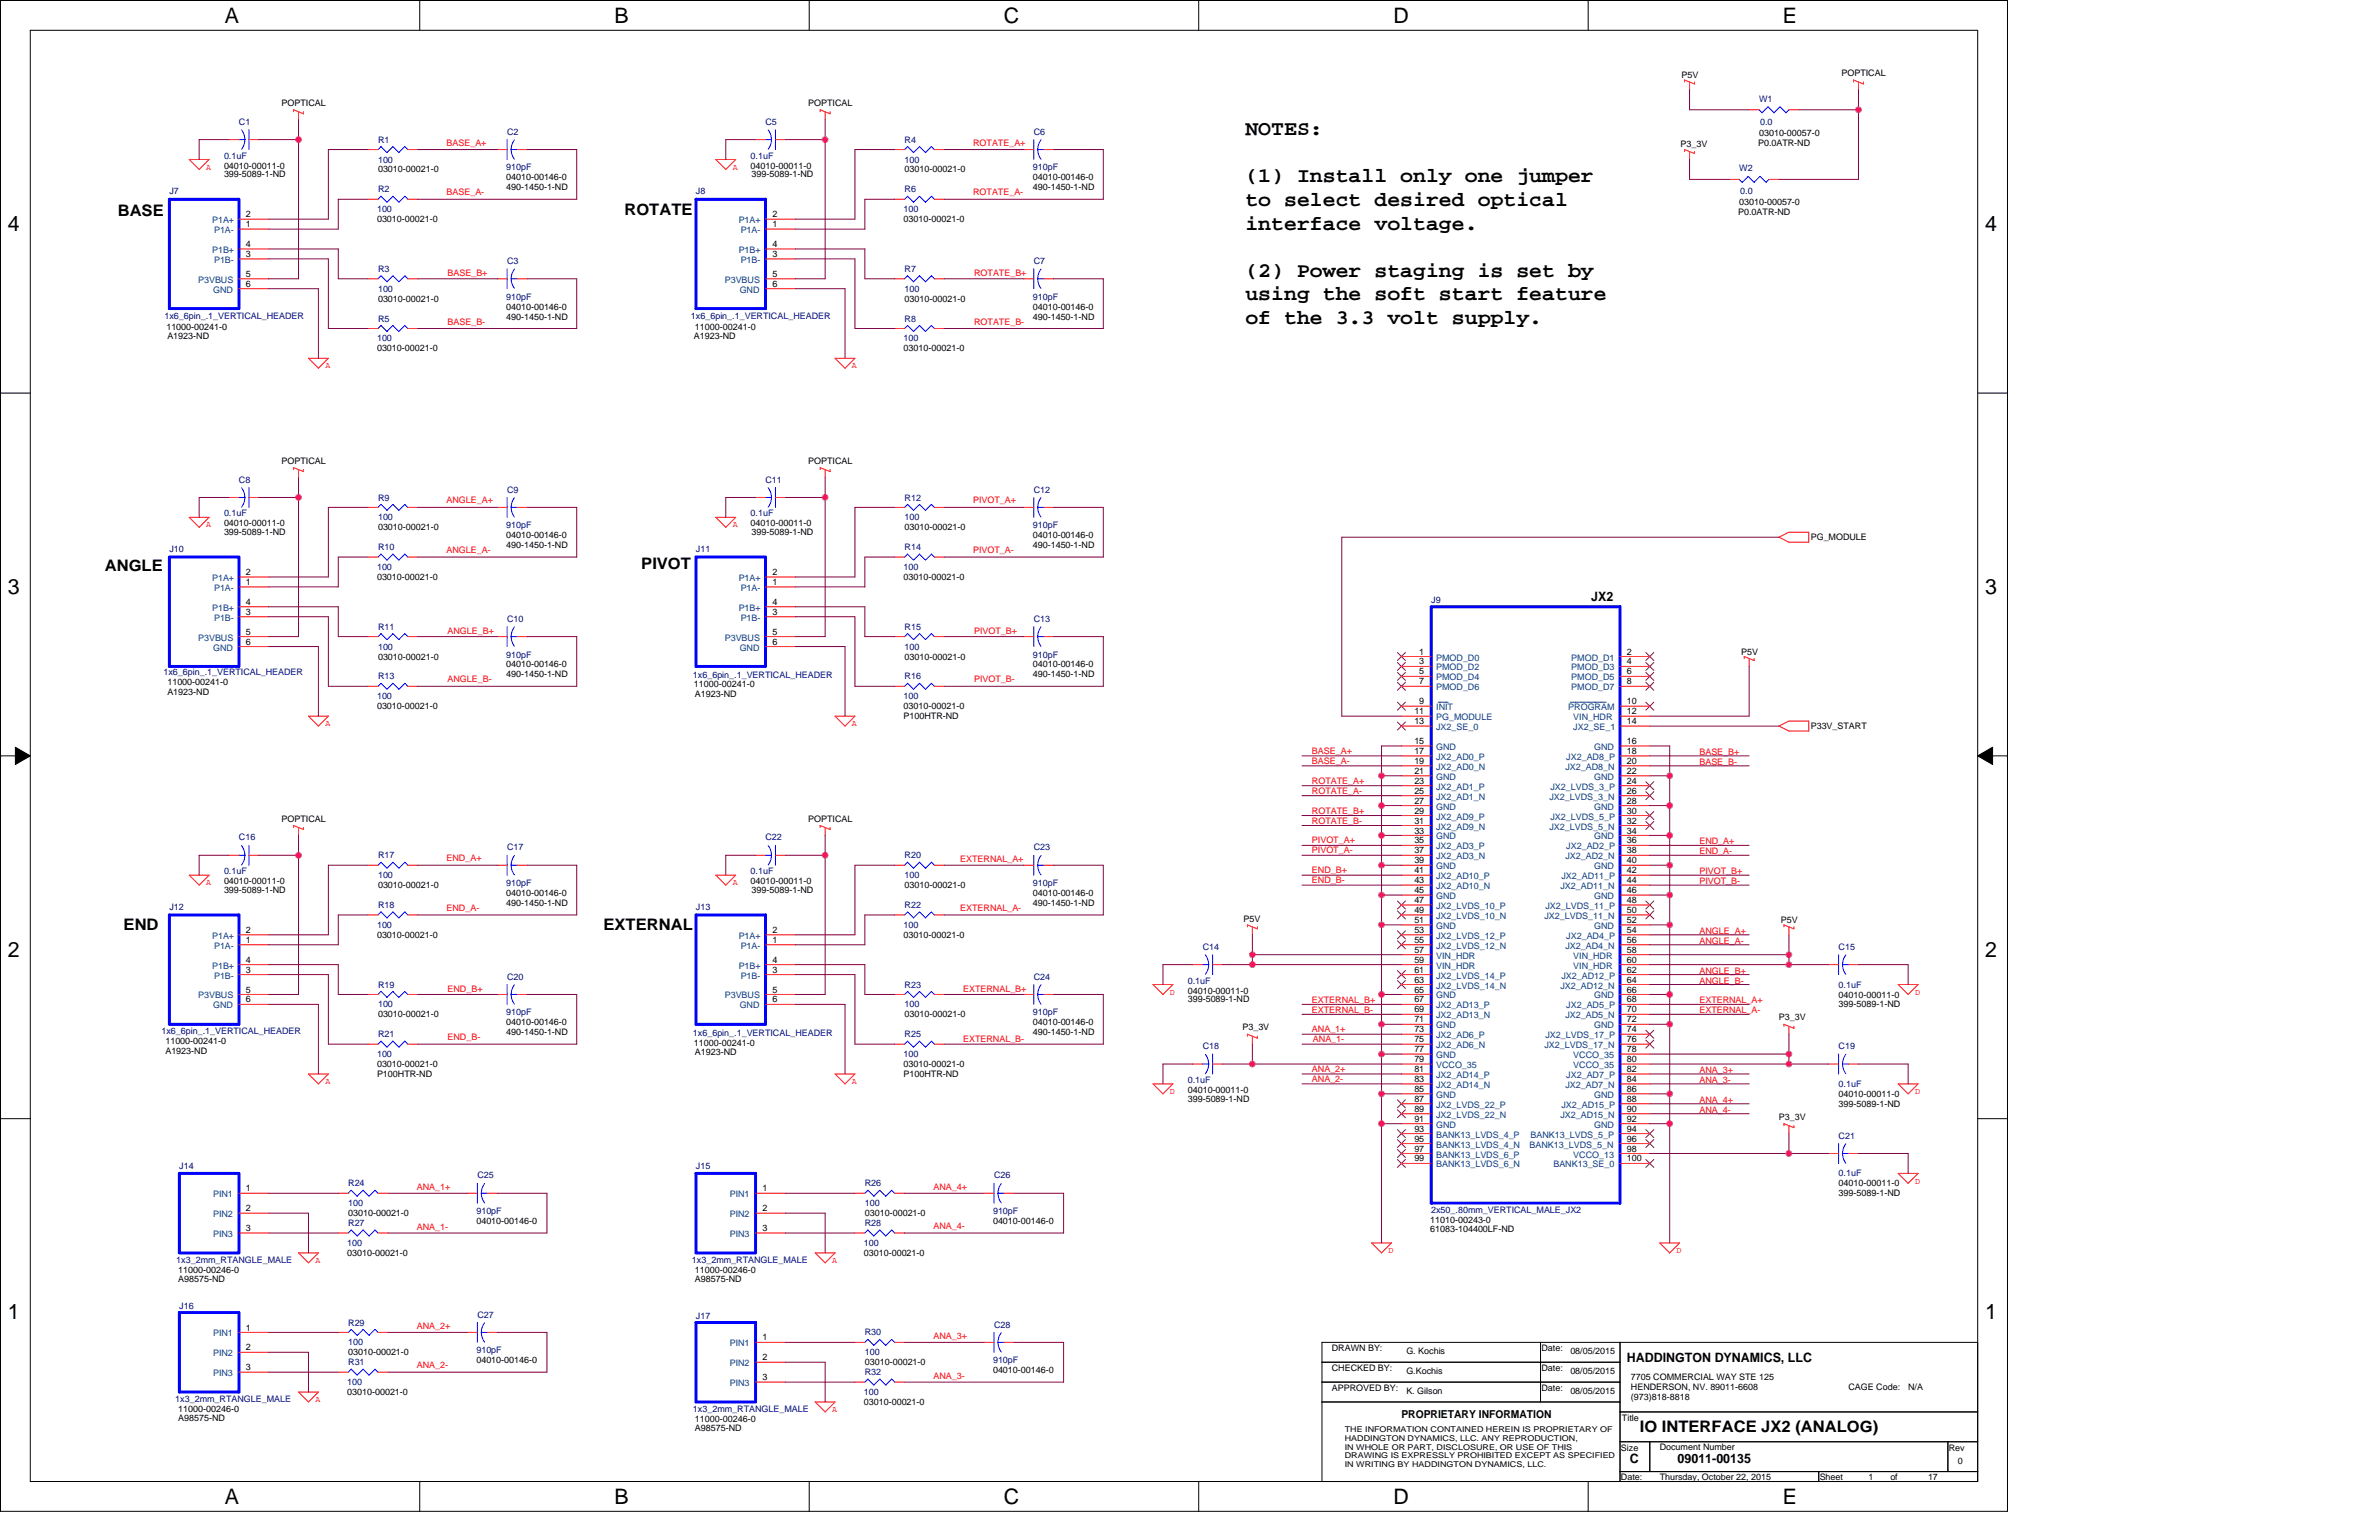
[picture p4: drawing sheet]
<svg xmlns="http://www.w3.org/2000/svg" width="432mm" height="279mm" viewBox="0 0 432 279" stroke-linecap="round" stroke-linejoin="round" font-family="sans-serif">
<defs><g id="words">
<g font-size="3.9">
<text x="40.8" y="4.1">A</text>
<text x="111.5" y="4.1">B</text>
<text x="182.2" y="4.1">C</text>
<text x="252.9" y="4.1">D</text>
<text x="323.6" y="4.1">E</text>
<text x="1.4" y="41.9">4</text>
<text x="360.3" y="41.9">4</text>
<text x="1.4" y="107.7">3</text>
<text x="360.3" y="107.7">3</text>
<text x="1.4" y="173.6">2</text>
<text x="360.3" y="173.6">2</text>
<text x="1.4" y="239.4">1</text>
<text x="360.3" y="239.4">1</text>
<text x="40.8" y="272.8">A</text>
<text x="111.5" y="272.8">B</text>
<text x="182.2" y="272.8">C</text>
<text x="252.9" y="272.8">D</text>
<text x="323.6" y="272.8">E</text>
</g>
<g font-size="3.8">
<text x="226" y="24.5">NOTES:</text>
<text x="226" y="33.1">(1) Install only one jumper</text>
<text x="226" y="37.4">to select desired optical</text>
<text x="226" y="41.6">interface voltage.</text>
<text x="226" y="50.2">(2) Power staging is set by</text>
<text x="226" y="54.5">using the soft start feature</text>
<text x="226" y="58.8">of the 3.3 volt supply.</text>
</g>
<g font-size="2.9">
<text x="21.4" y="39.1">BASE</text>
<text x="113.3" y="38.9">ROTATE</text>
<text x="19" y="103.7">ANGLE</text>
<text x="116.4" y="103.3">PIVOT</text>
<text x="22.4" y="168.8">END</text>
<text x="109.6" y="168.8">EXTERNAL</text>
<text x="297.6" y="259.8">IO INTERFACE JX2 (ANALOG)</text>
</g>
<g font-size="2.3">
<text x="288.8" y="109">JX2</text>
<text x="295.3" y="247.1">HADDINGTON DYNAMICS, LLC</text>
<text x="295.8" y="265.5">C</text>
<text x="304.5" y="265.5">09011-00135</text>
</g>
<text font-size="2" x="254.4" y="257.2">PROPRIETARY INFORMATION</text>
<g font-size="1.6">
<text x="305.2" y="14.2">P5V</text>
<text x="334.3" y="13.8">POPTICAL</text>
<text x="51.1" y="19.2">POPTICAL</text>
<text x="146.7" y="19.2">POPTICAL</text>
<text x="305" y="26.6">P3_3V</text>
<text x="319.1" y="26.4">P0.0ATR-ND</text>
<text x="319.3" y="24.6">03010-00057-0</text>
<text x="40.7" y="30.6">04010-00011-0</text>
<text x="40.7" y="32.2">399-5089-1-ND</text>
<text x="68.6" y="31.3">03010-00021-0</text>
<text x="91.9" y="32.7">04010-00146-0</text>
<text x="91.9" y="34.5">490-1450-1-ND</text>
<text x="136.2" y="30.6">04010-00011-0</text>
<text x="136.4" y="32.2">399-5089-1-ND</text>
<text x="164.2" y="31.3">03010-00021-0</text>
<text x="187.5" y="32.7">04010-00146-0</text>
<text x="187.5" y="34.5">490-1450-1-ND</text>
<text x="44.6" y="41.2">1</text>
<text x="44.6" y="39.4">2</text>
<text x="68.4" y="40.3">03010-00021-0</text>
<text x="140.2" y="41.2">1</text>
<text x="140.2" y="39.4">2</text>
<text x="164" y="40.3">03010-00021-0</text>
<text x="315.5" y="39">P0.0ATR-ND</text>
<text x="315.7" y="37.2">03010-00057-0</text>
<text x="44.6" y="46.6">3</text>
<text x="44.6" y="44.8">4</text>
<text x="140.2" y="46.6">3</text>
<text x="140.2" y="44.8">4</text>
<text x="44.6" y="50.2">5</text>
<text x="44.6" y="52">6</text>
<text x="140.2" y="50.2">5</text>
<text x="140.2" y="52">6</text>
<text x="30.2" y="59.8">11000-00241-0</text>
<text x="68.6" y="54.7">03010-00021-0</text>
<text x="91.9" y="56.2">04010-00146-0</text>
<text x="91.9" y="58">490-1450-1-ND</text>
<text x="126.1" y="59.8">11000-00241-0</text>
<text x="164.2" y="54.7">03010-00021-0</text>
<text x="187.5" y="56.2">04010-00146-0</text>
<text x="187.5" y="58">490-1450-1-ND</text>
<text x="30.4" y="61.6">A1923-ND</text>
<text x="68.4" y="63.8">03010-00021-0</text>
<text x="126" y="61.6">A1923-ND</text>
<text x="164" y="63.8">03010-00021-0</text>
<text x="51.1" y="84.1">POPTICAL</text>
<text x="146.7" y="84.1">POPTICAL</text>
<text x="40.7" y="95.5">04010-00011-0</text>
<text x="136.2" y="95.5">04010-00011-0</text>
<text x="40.7" y="97.1">399-5089-1-ND</text>
<text x="68.6" y="96.2">03010-00021-0</text>
<text x="91.9" y="97.7">04010-00146-0</text>
<text x="91.9" y="99.5">490-1450-1-ND</text>
<text x="136.4" y="97.1">399-5089-1-ND</text>
<text x="164.2" y="96.2">03010-00021-0</text>
<text x="187.5" y="97.7">04010-00146-0</text>
<text x="187.5" y="99.5">490-1450-1-ND</text>
<text x="328.7" y="98">PG_MODULE</text>
<text x="44.6" y="106.1">1</text>
<text x="44.6" y="104.3">2</text>
<text x="68.4" y="105.2">03010-00021-0</text>
<text x="140.2" y="106.1">1</text>
<text x="140.2" y="104.3">2</text>
<text x="164" y="105.2">03010-00021-0</text>
<text x="44.6" y="111.5">3</text>
<text x="44.6" y="109.7">4</text>
<text x="140.2" y="111.5">3</text>
<text x="140.2" y="109.7">4</text>
<text x="44.6" y="115.2">5</text>
<text x="44.6" y="117">6</text>
<text x="68.6" y="119.7">03010-00021-0</text>
<text x="140.2" y="115.2">5</text>
<text x="140.2" y="117">6</text>
<text x="164.2" y="119.7">03010-00021-0</text>
<text x="257.6" y="118.8">1</text>
<text x="295.3" y="118.8">2</text>
<text x="316" y="118.8">P5V</text>
<text x="30.4" y="124.3">11000-00241-0</text>
<text x="91.9" y="121.1">04010-00146-0</text>
<text x="91.9" y="122.9">490-1450-1-ND</text>
<text x="126" y="124.7">11000-00241-0</text>
<text x="187.5" y="121.1">04010-00146-0</text>
<text x="187.5" y="122.9">490-1450-1-ND</text>
<text x="257.6" y="120.6">3</text>
<text x="257.6" y="122.4">5</text>
<text x="257.6" y="124.2">7</text>
<text x="295.3" y="120.6">4</text>
<text x="295.3" y="122.4">6</text>
<text x="295.3" y="124.2">8</text>
<text x="30.4" y="126.2">A1923-ND</text>
<text x="68.4" y="128.7">03010-00021-0</text>
<text x="126.1" y="126.5">A1923-ND</text>
<text x="164" y="128.7">03010-00021-0</text>
<text x="164" y="130.5">P100HTR-ND</text>
<text x="256.7" y="129.6">11</text>
<text x="256.7" y="131.4">13</text>
<text x="257.6" y="127.8">9</text>
<text x="295.3" y="127.8">10</text>
<text x="295.3" y="129.6">12</text>
<text x="295.3" y="131.4">14</text>
<text x="256.7" y="135">15</text>
<text x="256.7" y="136.8">17</text>
<text x="295.3" y="135">16</text>
<text x="295.3" y="136.8">18</text>
<text x="328.7" y="132.3">P33V_START</text>
<text x="256.7" y="138.6">19</text>
<text x="256.7" y="140.4">21</text>
<text x="256.7" y="142.2">23</text>
<text x="295.3" y="138.6">20</text>
<text x="295.3" y="140.4">22</text>
<text x="295.3" y="142.2">24</text>
<text x="51.1" y="149.1">POPTICAL</text>
<text x="146.7" y="149.1">POPTICAL</text>
<text x="256.7" y="144">25</text>
<text x="256.7" y="145.8">27</text>
<text x="256.7" y="147.6">29</text>
<text x="256.7" y="149.4">31</text>
<text x="295.3" y="144">26</text>
<text x="295.3" y="145.8">28</text>
<text x="295.3" y="147.6">30</text>
<text x="295.3" y="149.4">32</text>
<text x="256.7" y="151.2">33</text>
<text x="256.7" y="153">35</text>
<text x="256.7" y="154.8">37</text>
<text x="295.3" y="151.2">34</text>
<text x="295.3" y="153">36</text>
<text x="295.3" y="154.8">38</text>
<text x="40.7" y="160.4">04010-00011-0</text>
<text x="68.6" y="161.1">03010-00021-0</text>
<text x="136.2" y="160.4">04010-00011-0</text>
<text x="164.2" y="161.1">03010-00021-0</text>
<text x="256.7" y="156.6">39</text>
<text x="256.7" y="158.4">41</text>
<text x="256.7" y="160.2">43</text>
<text x="295.3" y="156.6">40</text>
<text x="295.3" y="158.4">42</text>
<text x="295.3" y="160.2">44</text>
<text x="40.7" y="162">399-5089-1-ND</text>
<text x="91.9" y="162.6">04010-00146-0</text>
<text x="91.9" y="164.4">490-1450-1-ND</text>
<text x="136.4" y="162">399-5089-1-ND</text>
<text x="187.5" y="162.6">04010-00146-0</text>
<text x="187.5" y="164.4">490-1450-1-ND</text>
<text x="225.7" y="167.3">P5V</text>
<text x="256.7" y="162">45</text>
<text x="256.7" y="163.8">47</text>
<text x="256.7" y="165.6">49</text>
<text x="256.7" y="167.4">51</text>
<text x="295.3" y="162">46</text>
<text x="295.3" y="163.8">48</text>
<text x="295.3" y="165.6">50</text>
<text x="295.3" y="167.4">52</text>
<text x="323.3" y="167.4">P5V</text>
<text x="44.6" y="171.1">1</text>
<text x="44.6" y="169.3">2</text>
<text x="68.4" y="170.2">03010-00021-0</text>
<text x="140.2" y="171.1">1</text>
<text x="140.2" y="169.3">2</text>
<text x="164" y="170.2">03010-00021-0</text>
<text x="256.7" y="169.3">53</text>
<text x="256.7" y="171.1">55</text>
<text x="256.7" y="172.9">57</text>
<text x="295.3" y="169.3">54</text>
<text x="295.3" y="171.1">56</text>
<text x="295.3" y="172.9">58</text>
<text x="44.6" y="176.5">3</text>
<text x="44.6" y="174.7">4</text>
<text x="140.2" y="176.5">3</text>
<text x="140.2" y="174.7">4</text>
<text x="256.7" y="174.7">59</text>
<text x="256.7" y="176.5">61</text>
<text x="256.7" y="178.3">63</text>
<text x="295.3" y="174.7">60</text>
<text x="295.3" y="176.5">62</text>
<text x="295.3" y="178.3">64</text>
<text x="44.6" y="180.1">5</text>
<text x="44.6" y="181.9">6</text>
<text x="68.6" y="184.6">03010-00021-0</text>
<text x="140.2" y="180.1">5</text>
<text x="140.2" y="181.9">6</text>
<text x="164.2" y="184.6">03010-00021-0</text>
<text x="215.6" y="180.3">04010-00011-0</text>
<text x="215.6" y="181.9">399-5089-1-ND</text>
<text x="256.7" y="180.1">65</text>
<text x="256.7" y="181.9">67</text>
<text x="256.7" y="183.7">69</text>
<text x="256.7" y="185.5">71</text>
<text x="295.3" y="180.1">66</text>
<text x="295.3" y="181.9">68</text>
<text x="295.3" y="183.7">70</text>
<text x="295.3" y="185.5">72</text>
<text x="322.9" y="185.1">P3_3V</text>
<text x="333.7" y="181">04010-00011-0</text>
<text x="333.7" y="182.8">399-5089-1-ND</text>
<text x="30" y="189.4">11000-00241-0</text>
<text x="30" y="191.3">A1923-ND</text>
<text x="91.9" y="186">04010-00146-0</text>
<text x="91.9" y="187.8">490-1450-1-ND</text>
<text x="126" y="189.8">11000-00241-0</text>
<text x="126.1" y="191.4">A1923-ND</text>
<text x="187.5" y="186">04010-00146-0</text>
<text x="187.5" y="187.8">490-1450-1-ND</text>
<text x="225.5" y="186.9">P3_3V</text>
<text x="256.7" y="187.3">73</text>
<text x="256.7" y="189.1">75</text>
<text x="256.7" y="190.9">77</text>
<text x="295.3" y="187.3">74</text>
<text x="295.3" y="189.1">76</text>
<text x="295.3" y="190.9">78</text>
<text x="68.4" y="193.6">03010-00021-0</text>
<text x="68.4" y="195.4">P100HTR-ND</text>
<text x="164" y="193.6">03010-00021-0</text>
<text x="164" y="195.4">P100HTR-ND</text>
<text x="256.7" y="192.7">79</text>
<text x="256.7" y="194.5">81</text>
<text x="256.7" y="196.3">83</text>
<text x="295.3" y="192.7">80</text>
<text x="295.3" y="194.5">82</text>
<text x="295.3" y="196.3">84</text>
<text x="215.6" y="198.3">04010-00011-0</text>
<text x="215.6" y="199.9">399-5089-1-ND</text>
<text x="256.7" y="198.1">85</text>
<text x="256.7" y="199.9">87</text>
<text x="256.7" y="201.7">89</text>
<text x="256.7" y="203.5">91</text>
<text x="295.3" y="198.1">86</text>
<text x="295.3" y="199.9">88</text>
<text x="295.3" y="201.7">90</text>
<text x="295.3" y="203.5">92</text>
<text x="322.9" y="203.2">P3_3V</text>
<text x="333.7" y="199">04010-00011-0</text>
<text x="333.7" y="200.8">399-5089-1-ND</text>
<text x="256.7" y="205.3">93</text>
<text x="256.7" y="207.1">95</text>
<text x="256.7" y="208.9">97</text>
<text x="295.3" y="205.3">94</text>
<text x="295.3" y="207.1">96</text>
<text x="295.3" y="208.9">98</text>
<text x="256.7" y="210.7">99</text>
<text x="295.3" y="210.7">100</text>
<text x="333.7" y="215.2">04010-00011-0</text>
<text x="44.6" y="216.1">1</text>
<text x="44.6" y="219.7">2</text>
<text x="63.2" y="220.6">03010-00021-0</text>
<text x="138.4" y="216.1">1</text>
<text x="138.4" y="219.7">2</text>
<text x="157" y="220.6">03010-00021-0</text>
<text x="259.6" y="221.9">11010-00243-0</text>
<text x="333.7" y="217">399-5089-1-ND</text>
<text x="44.6" y="223.4">3</text>
<text x="63" y="227.9">03010-00021-0</text>
<text x="86.5" y="222.1">04010-00146-0</text>
<text x="138.4" y="223.4">3</text>
<text x="156.8" y="227.9">03010-00021-0</text>
<text x="180.2" y="222.1">04010-00146-0</text>
<text x="259.6" y="223.5">61083-104400LF-ND</text>
<text x="32.4" y="230.9">11000-00246-0</text>
<text x="32.4" y="232.6">A98575-ND</text>
<text x="126.1" y="230.9">11000-00246-0</text>
<text x="126.1" y="232.6">A98575-ND</text>
<text x="44.6" y="241.4">1</text>
<text x="44.6" y="245">2</text>
<text x="63.2" y="245.9">03010-00021-0</text>
<text x="138.4" y="243.2">1</text>
<text x="241.7" y="245.2">DRAWN BY:</text>
<text x="255.3" y="245.7">G. Kochis</text>
<text x="279.8" y="245.2">Date:</text>
<text x="285" y="245.7">08/05/2015</text>
<text x="44.6" y="248.6">3</text>
<text x="86.5" y="247.3">04010-00146-0</text>
<text x="138.4" y="246.8">2</text>
<text x="138.4" y="250.4">3</text>
<text x="157" y="247.7">03010-00021-0</text>
<text x="180.2" y="249.1">04010-00146-0</text>
<text x="241.7" y="248.8">CHECKED BY:</text>
<text x="255.3" y="249.3">G.Kochis</text>
<text x="279.8" y="248.8">Date:</text>
<text x="285" y="249.3">08/05/2015</text>
<text x="296" y="250.4">7705 COMMERCIAL WAY STE 125</text>
<text x="32.4" y="256.2">11000-00246-0</text>
<text x="32.4" y="257.8">A98575-ND</text>
<text x="63" y="253.1">03010-00021-0</text>
<text x="126.1" y="258">11000-00246-0</text>
<text x="156.8" y="254.9">03010-00021-0</text>
<text x="241.7" y="252.4">APPROVED BY:</text>
<text x="255.3" y="252.9">K. Gilson</text>
<text x="279.8" y="252.4">Date:</text>
<text x="285" y="252.9">08/05/2015</text>
<text x="294.4" y="257.8">Title</text>
<text x="296" y="252.2">HENDERSON, NV. 89011-6608</text>
<text x="296" y="254">(973)818-8818</text>
<text x="335.5" y="252.2">CAGE Code:</text>
<text x="346.3" y="252.2">N/A</text>
<text x="126.1" y="259.6">A98575-ND</text>
<text x="294.2" y="263.2">Size</text>
<text x="301.3" y="263">Document Number</text>
<text x="353.7" y="263.2">Rev</text>
<text x="294.2" y="268.4">Date:</text>
<text x="301.3" y="268.4">Thursday, October 22, 2015</text>
<text x="330.3" y="268.4">Sheet</text>
<text x="339.1" y="268.4">1</text>
<text x="343.1" y="268.4">of</text>
<text x="349.9" y="268.4">17</text>
<text x="355.4" y="265.6">0</text>
</g>
<g font-size="1.6" fill="#000080">
<text x="43.4" y="22.6">C1</text>
<text x="138.9" y="22.6">C5</text>
<text x="319.3" y="18.5">W1</text>
<text x="319.5" y="22.6">0.0</text>
<text x="40.7" y="28.8">0.1uF</text>
<text x="68.6" y="25.9">R1</text>
<text x="68.6" y="29.5">100</text>
<text x="92.1" y="24.4">C2</text>
<text x="136.2" y="28.8">0.1uF</text>
<text x="164.2" y="25.9">R4</text>
<text x="164.2" y="29.5">100</text>
<text x="187.6" y="24.4">C6</text>
<text x="30.7" y="35.3">J7</text>
<text x="68.6" y="34.9">R2</text>
<text x="91.9" y="30.9">910pF</text>
<text x="126.3" y="35.3">J8</text>
<text x="164.2" y="34.9">R6</text>
<text x="187.5" y="30.9">910pF</text>
<text x="315.7" y="31.1">W2</text>
<text x="315.9" y="35.3">0.0</text>
<text x="68.4" y="38.5">100</text>
<text x="164" y="38.5">100</text>
<text x="92.1" y="47.9">C3</text>
<text x="187.6" y="47.9">C7</text>
<text x="68.6" y="49.3">R3</text>
<text x="68.6" y="52.9">100</text>
<text x="164.2" y="49.3">R7</text>
<text x="164.2" y="52.9">100</text>
<text x="29.8" y="57.8">1x6_6pin_.1_VERTICAL_HEADER</text>
<text x="68.6" y="58.3">R5</text>
<text x="91.9" y="54.4">910pF</text>
<text x="125.4" y="57.8">1x6_6pin_.1_VERTICAL_HEADER</text>
<text x="164.2" y="58.3">R8</text>
<text x="187.5" y="54.4">910pF</text>
<text x="68.4" y="61.9">100</text>
<text x="164" y="61.9">100</text>
<text x="43.4" y="87.6">C8</text>
<text x="92.1" y="89.4">C9</text>
<text x="138.9" y="87.6">C11</text>
<text x="187.6" y="89.4">C12</text>
<text x="40.7" y="93.7">0.1uF</text>
<text x="68.6" y="90.8">R9</text>
<text x="68.6" y="94.4">100</text>
<text x="91.9" y="95.9">910pF</text>
<text x="136.2" y="93.7">0.1uF</text>
<text x="164.2" y="90.8">R12</text>
<text x="164.2" y="94.4">100</text>
<text x="187.5" y="95.9">910pF</text>
<text x="30.7" y="100.2">J10</text>
<text x="68.6" y="99.8">R10</text>
<text x="126.3" y="100.2">J11</text>
<text x="164.2" y="99.8">R14</text>
<text x="68.4" y="103.4">100</text>
<text x="164" y="103.4">100</text>
<text x="92.1" y="112.8">C10</text>
<text x="187.6" y="112.8">C13</text>
<text x="259.8" y="109.4">J9</text>
<text x="68.6" y="114.3">R11</text>
<text x="68.6" y="117.9">100</text>
<text x="91.9" y="119.3">910pF</text>
<text x="164.2" y="114.3">R15</text>
<text x="164.2" y="117.9">100</text>
<text x="187.5" y="119.3">910pF</text>
<text x="29.7" y="122.5">1x6_6pin_.1_VERTICAL_HEADER</text>
<text x="68.6" y="123.3">R13</text>
<text x="125.8" y="123.1">1x6_6pin_.1_VERTICAL_HEADER</text>
<text x="164.2" y="123.3">R16</text>
<text x="68.4" y="126.9">100</text>
<text x="164" y="126.9">100</text>
<text x="43.4" y="152.5">C16</text>
<text x="68.6" y="155.7">R17</text>
<text x="92.1" y="154.3">C17</text>
<text x="138.9" y="152.5">C22</text>
<text x="164.2" y="155.7">R20</text>
<text x="187.6" y="154.3">C23</text>
<text x="40.7" y="158.6">0.1uF</text>
<text x="68.6" y="159.3">100</text>
<text x="91.9" y="160.8">910pF</text>
<text x="136.2" y="158.6">0.1uF</text>
<text x="164.2" y="159.3">100</text>
<text x="187.5" y="160.8">910pF</text>
<text x="30.7" y="165.1">J12</text>
<text x="68.6" y="164.7">R18</text>
<text x="126.3" y="165.1">J13</text>
<text x="164.2" y="164.7">R22</text>
<text x="68.4" y="168.4">100</text>
<text x="164" y="168.4">100</text>
<text x="218.3" y="172.3">C14</text>
<text x="333.7" y="172.3">C15</text>
<text x="68.6" y="179.2">R19</text>
<text x="92.1" y="177.7">C20</text>
<text x="164.2" y="179.2">R23</text>
<text x="187.6" y="177.7">C24</text>
<text x="215.6" y="178.4">0.1uF</text>
<text x="333.7" y="179.2">0.1uF</text>
<text x="68.6" y="182.8">100</text>
<text x="91.9" y="184.2">910pF</text>
<text x="164.2" y="182.8">100</text>
<text x="187.5" y="184.2">910pF</text>
<text x="29.3" y="187.6">1x6_6pin_.1_VERTICAL_HEADER</text>
<text x="68.4" y="191.8">100</text>
<text x="68.6" y="188.2">R21</text>
<text x="125.8" y="188">1x6_6pin_.1_VERTICAL_HEADER</text>
<text x="164" y="191.8">100</text>
<text x="164.2" y="188.2">R25</text>
<text x="218.3" y="190.4">C18</text>
<text x="333.7" y="190.4">C19</text>
<text x="215.6" y="196.5">0.1uF</text>
<text x="333.7" y="197.2">0.1uF</text>
<text x="333.7" y="206.6">C21</text>
<text x="32.5" y="212.2">J14</text>
<text x="63.2" y="215.2">R24</text>
<text x="86.6" y="213.8">C25</text>
<text x="126.3" y="212.2">J15</text>
<text x="157" y="215.2">R26</text>
<text x="180.4" y="213.8">C26</text>
<text x="333.7" y="213.4">0.1uF</text>
<text x="63.2" y="218.8">100</text>
<text x="86.5" y="220.3">910pF</text>
<text x="157" y="218.8">100</text>
<text x="180.2" y="220.3">910pF</text>
<text x="259.8" y="220.1">2x50_.80mm_VERTICAL_MALE_JX2</text>
<text x="63" y="226.1">100</text>
<text x="63.2" y="222.5">R27</text>
<text x="156.8" y="226.1">100</text>
<text x="157" y="222.5">R28</text>
<text x="32" y="229.1">1x3_2mm_RTANGLE_MALE</text>
<text x="125.6" y="229.1">1x3_2mm_RTANGLE_MALE</text>
<text x="32.5" y="237.4">J16</text>
<text x="86.6" y="239">C27</text>
<text x="126.3" y="239.2">J17</text>
<text x="63.2" y="240.5">R29</text>
<text x="63.2" y="244.1">100</text>
<text x="86.5" y="245.5">910pF</text>
<text x="157" y="242.3">R30</text>
<text x="157" y="245.9">100</text>
<text x="180.4" y="240.8">C28</text>
<text x="63" y="251.3">100</text>
<text x="63.2" y="247.7">R31</text>
<text x="157" y="249.5">R32</text>
<text x="180.2" y="247.3">910pF</text>
<text x="31.8" y="254.4">1x3_2mm_RTANGLE_MALE</text>
<text x="125.8" y="256.2">1x3_2mm_RTANGLE_MALE</text>
<text x="156.8" y="253.1">100</text>
</g>
<g font-size="1.6" fill="#f00">
<text x="81.1" y="26.4">BASE_A+</text>
<text x="176.6" y="26.4">ROTATE_A+</text>
<text x="37.4" y="30.8">A</text>
<text x="81.1" y="35.4">BASE_A-</text>
<text x="133" y="30.8">A</text>
<text x="176.6" y="35.4">ROTATE_A-</text>
<text x="81.2" y="50">BASE_B+</text>
<text x="176.8" y="50">ROTATE_B+</text>
<text x="81.2" y="58.9">BASE_B-</text>
<text x="176.8" y="58.9">ROTATE_B-</text>
<text x="59.1" y="66.8">A</text>
<text x="154.6" y="66.8">A</text>
<text x="37.4" y="95.7">A</text>
<text x="81.1" y="91.3">ANGLE_A+</text>
<text x="133" y="95.7">A</text>
<text x="176.6" y="91.3">PIVOT_A+</text>
<text x="81.1" y="100.4">ANGLE_A-</text>
<text x="176.6" y="100.4">PIVOT_A-</text>
<text x="81.2" y="115">ANGLE_B+</text>
<text x="176.8" y="115">PIVOT_B+</text>
<text x="81.2" y="123.8">ANGLE_B-</text>
<text x="176.8" y="123.8">PIVOT_B-</text>
<text x="59.1" y="131.8">A</text>
<text x="154.6" y="131.8">A</text>
<text x="238.1" y="136.8">BASE_A+</text>
<text x="308.5" y="137">BASE_B+</text>
<text x="238.1" y="138.6">BASE_A-</text>
<text x="238.1" y="142.2">ROTATE_A+</text>
<text x="308.5" y="138.8">BASE_B-</text>
<text x="238.1" y="144">ROTATE_A-</text>
<text x="238.1" y="147.6">ROTATE_B+</text>
<text x="238.1" y="149.4">ROTATE_B-</text>
<text x="238.1" y="153">PIVOT_A+</text>
<text x="238.1" y="154.8">PIVOT_A-</text>
<text x="308.5" y="153.2">END_A+</text>
<text x="308.5" y="155">END_A-</text>
<text x="37.4" y="160.6">A</text>
<text x="81.1" y="156.3">END_A+</text>
<text x="133" y="160.6">A</text>
<text x="174.3" y="156.5">EXTERNAL_A+</text>
<text x="238.1" y="158.4">END_B+</text>
<text x="238.1" y="160.2">END_B-</text>
<text x="308.5" y="158.6">PIVOT_B+</text>
<text x="308.5" y="160.4">PIVOT_B-</text>
<text x="81.1" y="165.3">END_A-</text>
<text x="174.3" y="165.3">EXTERNAL_A-</text>
<text x="308.5" y="169.4">ANGLE_A+</text>
<text x="308.5" y="171.2">ANGLE_A-</text>
<text x="81.2" y="179.9">END_B+</text>
<text x="174.8" y="179.9">EXTERNAL_B+</text>
<text x="308.5" y="176.6">ANGLE_B+</text>
<text x="308.5" y="178.4">ANGLE_B-</text>
<text x="212.3" y="180.5">D</text>
<text x="238.1" y="182.1">EXTERNAL_B+</text>
<text x="238.1" y="183.9">EXTERNAL_B-</text>
<text x="308.5" y="183.9">EXTERNAL_A-</text>
<text x="308.5" y="182.1">EXTERNAL_A+</text>
<text x="347.6" y="180.5">D</text>
<text x="81.2" y="188.7">END_B-</text>
<text x="174.8" y="189.1">EXTERNAL_B-</text>
<text x="238.1" y="187.3">ANA_1+</text>
<text x="238.3" y="189.1">ANA_1-</text>
<text x="59.1" y="196.7">A</text>
<text x="154.6" y="196.7">A</text>
<text x="238.1" y="194.5">ANA_2+</text>
<text x="238.1" y="196.3">ANA_2-</text>
<text x="308.5" y="194.7">ANA_3+</text>
<text x="308.5" y="196.5">ANA_3-</text>
<text x="212.3" y="198.5">D</text>
<text x="308.5" y="200.1">ANA_4+</text>
<text x="308.5" y="201.9">ANA_4-</text>
<text x="347.6" y="198.5">D</text>
<text x="75.6" y="216">ANA_1+</text>
<text x="169.4" y="216">ANA_4+</text>
<text x="347.6" y="214.7">D</text>
<text x="75.6" y="223.2">ANA_1-</text>
<text x="169.4" y="223">ANA_4-</text>
<text x="252" y="227.3">D</text>
<text x="304.3" y="227.3">D</text>
<text x="57.2" y="229.2">A</text>
<text x="151" y="229.2">A</text>
<text x="75.6" y="241.2">ANA_2+</text>
<text x="169.4" y="243">ANA_3+</text>
<text x="75.6" y="248.2">ANA_2-</text>
<text x="169.4" y="250.2">ANA_3-</text>
<text x="57.2" y="254.4">A</text>
<text x="151" y="256.2">A</text>
</g>
<g font-size="1.6" fill="#004080">
<text x="38.5" y="40.5">P1A+</text>
<text x="134.1" y="40.5">P1A+</text>
<text x="38.5" y="45.9">P1B+</text>
<text x="38.9" y="42.3">P1A-</text>
<text x="38.9" y="47.7">P1B-</text>
<text x="134.1" y="45.9">P1B+</text>
<text x="134.4" y="42.3">P1A-</text>
<text x="134.4" y="47.7">P1B-</text>
<text x="36" y="51.3">P3VBUS</text>
<text x="38.7" y="53.1">GND</text>
<text x="131.6" y="51.3">P3VBUS</text>
<text x="134.3" y="53.1">GND</text>
<text x="38.5" y="105.4">P1A+</text>
<text x="38.9" y="107.2">P1A-</text>
<text x="134.1" y="105.4">P1A+</text>
<text x="134.4" y="107.2">P1A-</text>
<text x="38.5" y="110.8">P1B+</text>
<text x="38.9" y="112.6">P1B-</text>
<text x="134.1" y="110.8">P1B+</text>
<text x="134.4" y="112.6">P1B-</text>
<text x="36" y="116.2">P3VBUS</text>
<text x="38.7" y="118">GND</text>
<text x="131.6" y="116.2">P3VBUS</text>
<text x="134.3" y="118">GND</text>
<text x="260.7" y="119.8">PMOD_D0</text>
<text x="285.2" y="119.8">PMOD_D1</text>
<text x="260.7" y="121.6">PMOD_D2</text>
<text x="260.7" y="123.4">PMOD_D4</text>
<text x="260.7" y="125.3">PMOD_D6</text>
<text x="285.2" y="121.6">PMOD_D3</text>
<text x="285.2" y="123.4">PMOD_D5</text>
<text x="285.2" y="125.3">PMOD_D7</text>
<text x="260.7" y="128.9">INIT</text>
<text x="260.7" y="130.7">PG_MODULE</text>
<text x="284.7" y="128.9">PROGRAM</text>
<text x="285.6" y="130.7">VIN_HDR</text>
<text x="260.7" y="132.5">JX2_SE_0</text>
<text x="260.7" y="136.1">GND</text>
<text x="260.7" y="137.9">JX2_AD0_P</text>
<text x="284.3" y="137.9">JX2_AD8_P</text>
<text x="285.6" y="132.5">JX2_SE_1</text>
<text x="289.3" y="136.1">GND</text>
<text x="260.7" y="139.7">JX2_AD0_N</text>
<text x="260.7" y="141.5">GND</text>
<text x="260.7" y="143.3">JX2_AD1_P</text>
<text x="281.4" y="143.3">JX2_LVDS_3_P</text>
<text x="284.1" y="139.7">JX2_AD8_N</text>
<text x="289.3" y="141.5">GND</text>
<text x="260.7" y="145.1">JX2_AD1_N</text>
<text x="260.7" y="146.9">GND</text>
<text x="260.7" y="148.7">JX2_AD9_P</text>
<text x="281.2" y="145.1">JX2_LVDS_3_N</text>
<text x="281.4" y="148.7">JX2_LVDS_5_P</text>
<text x="289.3" y="146.9">GND</text>
<text x="260.7" y="150.5">JX2_AD9_N</text>
<text x="260.7" y="152.3">GND</text>
<text x="260.7" y="154.1">JX2_AD3_P</text>
<text x="260.7" y="155.9">JX2_AD3_N</text>
<text x="281.2" y="150.5">JX2_LVDS_5_N</text>
<text x="284.1" y="155.9">JX2_AD2_N</text>
<text x="284.3" y="154.1">JX2_AD2_P</text>
<text x="289.3" y="152.3">GND</text>
<text x="260.7" y="157.7">GND</text>
<text x="260.7" y="159.5">JX2_AD10_P</text>
<text x="260.7" y="161.3">JX2_AD10_N</text>
<text x="283.2" y="161.3">JX2_AD11_N</text>
<text x="283.4" y="159.5">JX2_AD11_P</text>
<text x="289.3" y="157.7">GND</text>
<text x="260.7" y="163.1">GND</text>
<text x="260.7" y="164.9">JX2_LVDS_10_P</text>
<text x="260.7" y="166.7">JX2_LVDS_10_N</text>
<text x="280.3" y="166.7">JX2_LVDS_11_N</text>
<text x="280.5" y="164.9">JX2_LVDS_11_P</text>
<text x="289.3" y="163.1">GND</text>
<text x="38.5" y="170.3">P1A+</text>
<text x="38.9" y="172.1">P1A-</text>
<text x="134.1" y="170.3">P1A+</text>
<text x="134.4" y="172.1">P1A-</text>
<text x="260.7" y="168.5">GND</text>
<text x="260.7" y="170.3">JX2_LVDS_12_P</text>
<text x="260.7" y="172.1">JX2_LVDS_12_N</text>
<text x="260.7" y="173.9">VIN_HDR</text>
<text x="284.1" y="172.1">JX2_AD4_N</text>
<text x="284.3" y="170.3">JX2_AD4_P</text>
<text x="285.6" y="173.9">VIN_HDR</text>
<text x="289.3" y="168.5">GND</text>
<text x="38.5" y="175.7">P1B+</text>
<text x="38.9" y="177.5">P1B-</text>
<text x="134.1" y="175.7">P1B+</text>
<text x="134.4" y="177.5">P1B-</text>
<text x="260.7" y="175.7">VIN_HDR</text>
<text x="260.7" y="177.5">JX2_LVDS_14_P</text>
<text x="260.7" y="179.4">JX2_LVDS_14_N</text>
<text x="283.2" y="179.4">JX2_AD12_N</text>
<text x="283.4" y="177.5">JX2_AD12_P</text>
<text x="285.6" y="175.7">VIN_HDR</text>
<text x="36" y="181.2">P3VBUS</text>
<text x="38.7" y="183">GND</text>
<text x="131.6" y="181.2">P3VBUS</text>
<text x="134.3" y="183">GND</text>
<text x="260.7" y="181.2">GND</text>
<text x="260.7" y="183">JX2_AD13_P</text>
<text x="260.7" y="184.8">JX2_AD13_N</text>
<text x="284.1" y="184.8">JX2_AD5_N</text>
<text x="284.3" y="183">JX2_AD5_P</text>
<text x="289.3" y="181.2">GND</text>
<text x="260.7" y="186.6">GND</text>
<text x="260.7" y="188.4">JX2_AD6_P</text>
<text x="260.7" y="190.2">JX2_AD6_N</text>
<text x="260.7" y="192">GND</text>
<text x="280.3" y="190.2">JX2_LVDS_17_N</text>
<text x="280.5" y="188.4">JX2_LVDS_17_P</text>
<text x="285.6" y="192">VCCO_35</text>
<text x="289.3" y="186.6">GND</text>
<text x="260.7" y="193.8">VCCO_35</text>
<text x="260.7" y="195.6">JX2_AD14_P</text>
<text x="260.7" y="197.4">JX2_AD14_N</text>
<text x="284.1" y="197.4">JX2_AD7_N</text>
<text x="284.3" y="195.6">JX2_AD7_P</text>
<text x="285.6" y="193.8">VCCO_35</text>
<text x="260.7" y="199.2">GND</text>
<text x="260.7" y="201">JX2_LVDS_22_P</text>
<text x="260.7" y="202.8">JX2_LVDS_22_N</text>
<text x="283.2" y="202.8">JX2_AD15_N</text>
<text x="283.4" y="201">JX2_AD15_P</text>
<text x="289.3" y="199.2">GND</text>
<text x="260.7" y="204.6">GND</text>
<text x="260.7" y="206.4">BANK13_LVDS_4_P</text>
<text x="260.7" y="208.2">BANK13_LVDS_4_N</text>
<text x="277.6" y="208.2">BANK13_LVDS_5_N</text>
<text x="277.8" y="206.4">BANK13_LVDS_5_P</text>
<text x="289.3" y="204.6">GND</text>
<text x="260.7" y="210">BANK13_LVDS_6_P</text>
<text x="260.7" y="211.8">BANK13_LVDS_6_N</text>
<text x="282" y="211.8">BANK13_SE_0</text>
<text x="285.6" y="210">VCCO_13</text>
<text x="38.7" y="217.2">PIN1</text>
<text x="38.7" y="220.8">PIN2</text>
<text x="132.5" y="217.2">PIN1</text>
<text x="132.5" y="220.8">PIN2</text>
<text x="38.7" y="224.4">PIN3</text>
<text x="132.5" y="224.4">PIN3</text>
<text x="38.7" y="242.5">PIN1</text>
<text x="132.5" y="244.3">PIN1</text>
<text x="38.7" y="246.1">PIN2</text>
<text x="38.7" y="249.7">PIN3</text>
<text x="132.5" y="247.9">PIN2</text>
<text x="132.5" y="251.5">PIN3</text>
</g>
<g font-size="1.4">
<text x="244.1" y="259.8">THE INFORMATION CONTAINED HEREIN IS PROPRIETARY OF</text>
<text x="244.1" y="261.4">HADDINGTON DYNAMICS, LLC. ANY REPRODUCTION,</text>
<text x="244.1" y="263">IN WHOLE OR PART, DISCLOSURE, OR USE OF THIS</text>
<text x="244.1" y="264.6">DRAWING IS EXPRESSLY PROHIBITED EXCEPT AS SPECIFIED</text>
<text x="244.1" y="266.2">IN WRITING BY HADDINGTON DYNAMICS, LLC.</text>
</g>
</g></defs>
<path d="M.1 .1h364.3v274.1h-364.3zM5.5 5.5h353.5v263.3h-353.5z" fill="none" stroke="#000" stroke-width=".18"/>
<g fill="#fff">
<path d="M40.8 .6h2.6v4.4h-2.6z"/>
<path d="M40.8 269.3h2.6v4.4h-2.6z"/>
</g>
<path d="M76.2 .1v5.4M76.2 268.8v5.4" fill="none" stroke="#000" stroke-width=".18"/>
<g fill="#fff">
<path d="M111.5 .6h2.6v4.4h-2.6z"/>
<path d="M111.5 269.3h2.6v4.4h-2.6z"/>
</g>
<path d="M146.9 .1v5.4M146.9 268.8v5.4" fill="none" stroke="#000" stroke-width=".18"/>
<g fill="#fff">
<path d="M182.2 .6h2.8v4.4h-2.8z"/>
<path d="M182.2 269.3h2.8v4.4h-2.8z"/>
</g>
<path d="M217.6 .1v5.4M217.6 268.8v5.4" fill="none" stroke="#000" stroke-width=".18"/>
<g fill="#fff">
<path d="M252.9 .6h2.8v4.4h-2.8z"/>
<path d="M252.9 269.3h2.8v4.4h-2.8z"/>
</g>
<path d="M288.3 .1v5.4M288.3 268.8v5.4" fill="none" stroke="#000" stroke-width=".18"/>
<g fill="#fff">
<path d="M323.6 .6h2.6v4.4h-2.6z"/>
<path d="M323.6 269.3h2.6v4.4h-2.6z"/>
<path d="M1.4 38.4h2.2v4.3h-2.2z"/>
<path d="M360.3 38.4h2.2v4.3h-2.2z"/>
<path d="M1.4 104.2h2.2v4.3h-2.2z"/>
<path d="M360.3 104.2h2.2v4.3h-2.2z"/>
</g>
<path d="M.1 71.3h5.4M359 71.3h5.4" fill="none" stroke="#000" stroke-width=".18"/>
<g fill="#fff">
<path d="M1.4 170h2.2v4.4h-2.2z"/>
<path d="M360.3 170h2.2v4.4h-2.2z"/>
</g>
<path d="M.1 137.1h5.4M2.8 135.6l2.7 1.5-2.7 1.6zM359 137.1l2.7-1.5v3.1zM359 137.1h5.4" fill="none" stroke="#000" stroke-width=".18"/>
<path d="M2.8 135.6l2.7 1.5-2.7 1.6zM359 137.1l2.7-1.5v3.1z" fill="#000"/>
<g fill="#fff">
<path d="M1.4 235.9h2.2v4.3h-2.2z"/>
<path d="M360.3 235.9h2.2v4.3h-2.2z"/>
</g>
<g fill="none" stroke="#000" stroke-width=".18">
<path d="M.1 203h5.4M359 203h5.4M239.9 243.5h119.1v25.3h-119.1zM239.9 254.4h54.1M239.9 247.1h54.1M239.9 250.8h54.1M279.6 243.5v10.9M294 256.2h65M294 243.5v25.3M294 261.6h65M294 267h65M299.4 261.6v5.4"/>
<path d="M330.1 267v1.8M353.5 261.6v5.4"/>
</g>
<g fill="none" stroke="#f00" stroke-width=".18">
<path d="M306.7 14.9v1.4M307.6 14.9v.3l-1.8-.7v.4M317.5 19.9h1.8M324.7 19.9h1.8M337.3 14.9v1.4M338.2 14.9v.3l-1.8-.7v.4M38 28.9l-1.9 1.8M38 28.9h-3.7l1.9 1.8M41.6 25.3h1.8M43.4 39.8h5.4M45.2 25.3h1.8M53.3 20.3v-.4l.9 .4"/>
<path d="M54.2 20.3v1.4M55.1 20.3v.3l-.9-.3M66.8 27.1h1.8M66.8 36.2h1.8M74 27.1h1.8M74 36.2h1.8M90.2 27.1h1.9M93.9 27.1h1.8M131.7 30.7l-1.8-1.8h3.6l-1.8 1.8M137.1 25.3h1.8M138.9 39.8h5.5M140.8 25.3h1.8"/>
<path d="M148.9 20.3v-.4l.9 .4M149.8 20.3v1.4M150.7 20.3v.3l-.9-.3M162.4 27.1h1.8M162.4 36.2h1.8M169.6 27.1h1.8M169.6 36.2h1.8M185.8 27.1h1.8M189.4 27.1h1.8M306.7 27.5v1.4M307.6 27.5v.4l-1.8-.8v.4M313.9 32.5h1.8"/>
<path d="M321.1 32.5h1.8M43.4 50.6h5.4M43.4 41.6h5.4M43.4 47h5.4M43.4 45.2h5.4M43.4 52.4h5.4M66.8 50.6h1.8M66.8 59.6h1.8M74 50.6h1.8M74 59.6h1.8M90.2 50.6h1.9M93.9 50.6h1.8"/>
<path d="M138.9 50.6h5.5M138.9 41.6h5.5M138.9 47h5.5M138.9 45.2h5.5M138.9 52.4h5.5M162.4 50.6h1.8M162.4 59.6h1.8M169.6 50.6h1.8M169.6 59.6h1.8M185.8 50.6h1.8M189.4 50.6h1.8M56 65l1.8 1.8"/>
<path d="M56 65h3.6M59.6 65l-1.8 1.8M151.6 65l1.8 1.8 1.8-1.8h-3.6M38 93.9l-1.8 1.8-1.9-1.8h3.7M41.6 90.3h1.8M45.2 90.3h1.8M54.2 85.2v1.5M55.1 85.2v.4l-1.8-.8v.4M66.8 92.1h1.8M74 92.1h1.8M90.2 92.1h1.9M93.9 92.1h1.8"/>
<path d="M129.9 93.9h3.6l-1.8 1.8zM137.1 90.3h1.8M140.8 90.3h1.8M148.9 85.2v-.4l.9 .4M149.8 85.2v1.5M150.7 85.2v.4l-.9-.4M162.4 92.1h1.8M169.6 92.1h1.8M185.8 92.1h1.8M189.4 92.1h1.8M324.7 98.4h3.6v-1.8h-3.6l-1.8 .9 1.8 .9M43.4 115.5h5.4"/>
<path d="M43.4 106.5h5.4M43.4 104.7h5.4M43.4 111.9h5.4M43.4 110.1h5.4M43.4 117.3h5.4M66.8 101.1h1.8M66.8 115.5h1.8M74 101.1h1.8M74 115.5h1.8M90.2 115.5h1.9M93.9 115.5h1.8M138.9 115.5h5.5"/>
<path d="M138.9 106.5h5.5M138.9 104.7h5.5M138.9 111.9h5.5M138.9 110.1h5.5M138.9 117.3h5.5M162.4 101.1h1.8M162.4 115.5h1.8M169.6 101.1h1.8M169.6 115.5h1.8M185.8 115.5h1.8M189.4 115.5h1.8M254.4 119.1h5.4"/>
<path d="M294 119.1h5.5M316.6 119.5v-.4l.9 .4M317.5 119.5l.9 .3M317.5 119.5v1.4M318.4 119.5v.3M59.6 129.9l-1.8 1.8M59.6 129.9h-3.6l1.8 1.8M66.8 124.5h1.8M74 124.5h1.8M151.6 129.9h3.6l-1.8 1.8zM162.4 124.5h1.8M169.6 124.5h1.8"/>
<path d="M254.4 129.9h5.4M254.4 124.5h5.4M254.4 120.9h5.4M254.4 122.7h5.4M254.4 128.1h5.4M254.4 131.7h5.4M254.4 135.3h5.4M254.4 137.1h5.4M254.4 138.9h5.4M294 129.9h5.5M294 124.5h5.5M294 120.9h5.5"/>
<path d="M294 122.7h5.5M294 128.1h5.5M294 131.7h5.5M294 135.3h5.5M294 137.1h5.5M294 138.9h5.5M324.7 132.6h3.6v-1.8h-3.6l-1.8 .9 1.8 .9M38 158.8l-1.8 1.8-1.9-1.8h3.7M41.6 155.2h1.8M45.2 155.2h1.8M53.3 149.8v.3M53.3 149.8l1.8 .7"/>
<path d="M54.2 150.1v1.5M55.1 150.1v.4M66.8 157h1.8M74 157h1.8M90.2 157h1.9M93.9 157h1.8M129.9 158.8h3.6l-1.8 1.8zM137.1 155.2h1.8M140.8 155.2h1.8M148.9 149.8v.3M148.9 149.8l.9 .3M149.8 150.1v1.5"/>
<path d="M149.8 150.1l.9 .4M150.7 150.1v.4M162.4 157h1.8M169.6 157h1.8M185.8 157h1.8M189.4 157h1.8M254.4 158.8h5.4M254.4 157h5.4M254.4 155.2h5.4M254.4 140.8h5.4M254.4 142.6h5.4M254.4 144.4h5.4"/>
<path d="M254.4 146.2h5.4M254.4 148h5.4M254.4 149.8h5.4M254.4 151.6h5.4M254.4 153.4h5.4M294 158.8h5.5M294 157h5.5M294 155.2h5.5M294 140.8h5.5M294 142.6h5.5M294 144.4h5.5M294 146.2h5.5"/>
<path d="M294 148h5.5M294 149.8h5.5M294 151.6h5.5M294 153.4h5.5M43.4 175h5.4M43.4 171.4h5.4M43.4 169.6h5.4M43.4 176.8h5.4M66.8 166h1.8M74 166h1.8M138.9 175h5.5M138.9 171.4h5.5"/>
<path d="M138.9 169.6h5.5M138.9 176.8h5.5M162.4 166h1.8M169.6 166h1.8M209.3 178.6h3.6l-1.8 1.8zM216.5 175h1.8M220.1 175h1.8M227.3 168.2v1.4M228.2 168.2v.3l-1.8-.7v.4M254.4 178.6h5.4M254.4 166h5.4M254.4 175h5.4"/>
<path d="M254.4 171.4h5.4M254.4 169.6h5.4M254.4 176.8h5.4M254.4 160.6h5.4M254.4 162.4h5.4M254.4 164.2h5.4M254.4 167.8h5.4M254.4 173.2h5.4M294 178.6h5.5M294 166h5.5M294 175h5.5M294 171.4h5.5"/>
<path d="M294 169.6h5.5M294 176.8h5.5M294 160.6h5.5M294 162.4h5.5M294 164.2h5.5M294 167.8h5.5M294 173.2h5.5M324.7 168.2v1.4M325.6 168.2v.3l-1.8-.7v.4M331.9 175h1.8M335.5 175h1.8M348.1 178.6l-1.8 1.8"/>
<path d="M348.2 178.6h-3.7l1.8 1.8M43.4 180.4h5.4M43.4 182.2h5.4M59.6 194.9l-1.8 1.8M59.6 194.9h-3.6l1.8 1.8M66.8 180.4h1.8M66.8 189.4h1.8M74 180.4h1.8M74 189.4h1.8M90.2 180.4h1.9M93.9 180.4h1.8M138.9 180.4h5.5"/>
<path d="M138.9 182.2h5.5M151.6 194.9h3.6l-1.8 1.8zM162.4 180.4h1.8M162.4 189.4h1.8M169.6 180.4h1.8M169.6 189.4h1.8M185.8 180.4h1.8M189.4 180.4h1.8M209.3 196.7h3.6l-1.8 1.8zM216.5 193h1.8M220.1 193h1.8M227.3 188v1.4"/>
<path d="M228.2 188v.4l-1.8-.8v.4M254.4 196.7h5.4M254.4 194.9h5.4M254.4 180.4h5.4M254.4 189.4h5.4M254.4 193h5.4M254.4 182.2h5.4M254.4 184h5.4M254.4 185.8h5.4M254.4 187.6h5.4M254.4 191.2h5.4M254.4 198.5h5.4"/>
<path d="M294 196.7h5.5M294 194.9h5.5M294 180.4h5.5M294 189.4h5.5M294 193h5.5M294 182.2h5.5M294 184h5.5M294 185.8h5.5M294 187.6h5.5M294 191.2h5.5M294 198.5h5.5M324.7 186.2v1.4"/>
<path d="M325.6 186.2v.4l-1.8-.8v.4M331.9 193h1.8M335.5 193h1.8M348.1 196.7l-1.8 1.8M348.2 196.7h-3.7l1.8 1.8M43.4 216.5h5.4M61.4 216.5h1.8M68.6 216.5h1.8M84.8 216.5h1.8M88.4 216.5h1.9M137.1 216.5h5.5M155.2 216.5h1.8"/>
<path d="M162.4 216.5h1.8M178.6 216.5h1.8M182.2 216.5h1.8M254.4 209.3h5.4M254.4 200.3h5.4M254.4 202.1h5.4M254.4 203.9h5.4M254.4 205.7h5.4M254.4 207.5h5.4M254.4 211.1h5.4M294 209.3h5.5M294 200.3h5.5"/>
<path d="M294 202.1h5.5M294 203.9h5.5M294 205.7h5.5M294 207.5h5.5M294 211.1h5.5M324.7 204.2v1.5M325.6 204.2v.4l-1.8-.7v.3M331.9 209.3h1.8M335.5 209.3h1.8M344.5 212.9l1.8 1.8M344.5 212.9h3.7M348.1 212.9l-1.8 1.8"/>
<path d="M43.4 223.7h5.4M43.4 220.1h5.4M54.2 227.3h3.6l-1.8 1.8zM61.4 223.7h1.8M68.6 223.7h1.8M137.1 223.7h5.5M137.1 220.1h5.5M149.8 229.1l-1.8-1.8h3.6l-1.8 1.8M155.2 223.7h1.8M162.4 223.7h1.8M250.8 227.3l-1.8-1.8h3.6l-1.9 1.8M304.9 225.5l-1.8 1.8"/>
<path d="M304.9 225.5h-3.6l1.8 1.8M43.4 241.7h5.4M43.4 249h5.4M43.4 245.3h5.4M54.2 252.6h3.6l-1.8 1.8zM61.4 241.7h1.8M61.4 249h1.8M68.6 241.7h1.8M68.6 249h1.8M84.8 241.7h1.8M88.4 241.7h1.9M137.1 250.8h5.5"/>
<path d="M137.1 243.5h5.5M137.1 247.1h5.5M148 254.4l1.8 1.8M148 254.4h3.6l-1.8 1.8M155.2 250.8h1.8M155.2 243.5h1.8M162.4 250.8h1.8M162.4 243.5h1.8M178.6 243.5h1.8M182.2 243.5h1.8"/>
</g>
<g fill="none" stroke="#00f" stroke-width=".18">
<path d="M319.3 19.9l.5 .6 1.1-1.1 1.1 1.1 1.1-1.1 1 1.1 .6-.6M43.4 25.3h1M43.8 23.6l.4 .6 .2 1.1M44.4 25.3l-.1 .8-.5 1M45.2 23.5v3.6M68.6 27.1l.6-.5 1 1.1 1.1-1.1 1.1 1.1M68.6 36.2l.6-.6 1 1.1 1.1-1.1 1.1 1.1M73.5 26.6l.5 .5M73.5 35.6l.5 .6M73.5 26.6l-1.1 1.1M73.5 35.6l-1.1 1.1M92.1 25.3v3.6"/>
<path d="M92.8 27.1l.1 .8 .5 1M92.8 27.1h1.1M93.4 25.4l-.4 .6-.2 1.1M138.9 25.3h1.1M139.4 23.6l.4 .6 .2 1.1M140 25.3l-.1 .8-.5 1M140.8 23.5v3.6M164.7 35.6l1.1 1.1 1.1-1.1 1.1 1.1 1.1-1.1 .5 .6M164.7 26.6l1.1 1.1 1.1-1.1 1.1 1.1 1.1-1.1 .5 .5M164.7 35.6l-.5 .6M164.7 26.6l-.5 .5M187.6 25.3v3.6"/>
<path d="M188.4 27.1l.2 1.1 .3 .7M188.4 27.1h1M189 25.4l-.4 .6-.2 1.1M315.7 32.5l.5 .6 1.1-1.1 1.1 1.1 1.1-1.1 1 1.1 .6-.6M68.6 50.6l.6-.6 1 1.1 1.1-1.1 1.1 1.1M68.6 59.6l.6-.6 1 1.1 1.1-1.1 1.1 1.1M73.5 50l.5 .6M73.5 59.1l.5 .5M73.5 50l-1.1 1.1M73.5 59l-1.1 1.1M92.1 48.8v3.6M92.8 50.6l.2 1.1 .4 .6"/>
<path d="M92.8 50.6h1.1M93.4 48.8l-.4 .7-.2 1.1M164.7 50l1.1 1.1 1.1-1.1 1.1 1.1 1.1-1.1 .5 .6M164.7 59.1l1.1 1 1.1-1.1 1.1 1.1 1.1-1.1 .5 .6M164.7 50l-.5 .6M164.7 59l-.5 .6M187.6 48.8v3.6M188.4 50.6l.2 1.1 .3 .6M188.4 50.6h1M189 48.8l-.4 .7-.2 1.1M43.4 90.3h1M43.8 88.5l.4 .6 .2 1.1"/>
<path d="M44.4 90.2l-.1 .8-.5 1M45.2 88.4v3.7M68.6 92.1l.6-.6 1 1.1 1.1-1.1 1.1 1.1M73.5 91.5l.5 .6M73.5 91.5l-1.1 1.1M92.1 90.2v3.7M92.8 92l.1 .8 .5 1M92.8 92.1h1.1M93.4 90.3l-.4 .6-.2 1.1M138.9 90.3h1.1M139.4 88.5l.4 .6 .2 1.1M140 90.2l-.1 .8-.5 1"/>
<path d="M140.8 88.4v3.7M164.7 91.5l1.1 1.1 1.1-1.1 1.1 1.1 1.1-1.1 .5 .6M164.7 91.5l-.5 .6M187.6 90.2v3.7M188.4 92l.1 .8 .4 1M188.4 92.1h1M188.9 90.3l-.3 .6-.2 1.1M68.6 115.5l.6-.6 1 1.1M69.2 100.5l1 1.1M69.2 100.5l-.6 .6M70.2 116l1.1-1.1 1.1 1.1M71.3 100.5l1.1 1.1"/>
<path d="M71.3 100.5l-1.1 1.1M73.5 100.5l.5 .6M73.5 115l.5 .5M73.5 100.5l-1.1 1.1M73.5 114.9l-1.1 1.1M92.1 113.7v3.6M92.8 115.5l.1 .7 .5 1M92.8 115.5h1.1M93.4 113.7l-.4 .7-.2 1.1M164.7 100.5l1.1 1.1M164.7 115l1.1 1M164.7 100.5l-.5 .6"/>
<path d="M164.7 114.9l-.5 .6M165.8 116l1.1-1.1 1.1 1.1M166.9 100.5l1.1 1.1M166.9 100.5l-1.1 1.1M169.1 100.5l.5 .6M169.1 100.5l-1.1 1.1M169.6 115.5l-.5-.6-1.1 1.1M187.6 113.7v3.6M188.4 115.5l.1 .7 .4 1.1M188.4 115.5h1M188.9 113.7l-.3 .7-.2 1.1M68.6 124.5l.6-.5 1 1.1 1.1-1.1 1.1 1.1"/>
<path d="M73.5 124l.5 .5M73.5 124l-1.1 1.1M164.7 124l1.1 1.1 1.1-1.1 1.1 1.1 1.1-1.1 .5 .5M164.7 124l-.5 .5M43.4 155.2h1M43.8 153.4l.4 .7 .2 1.1M44.4 155.2l-.1 .7-.5 1M45.2 153.4v3.6M69.2 156.4l1 1.1M69.2 156.4l-.6 .6M71.3 156.4l1.1 1.1M71.3 156.4l-1.1 1.1"/>
<path d="M73.5 156.4l.5 .6M73.5 156.4l-1.1 1.1M92.1 155.2v3.6M92.8 157h1.1M93.4 155.2l-.4 .7-.2 1.1 .1 .7 .5 1M138.9 155.2h1.1M139.4 153.4l.4 .7 .2 1.1M140 155.2l-.1 .7-.5 1M140.8 153.4v3.6M164.7 156.4l1.1 1.1M164.7 156.4l-.5 .6M166.9 156.4l1.1 1.1"/>
<path d="M166.9 156.4l-1.1 1.1M169.1 156.4l.5 .6M169.1 156.4l-1.1 1.1M187.6 155.2v3.6M188.4 157h1M189 155.2l-.4 .7-.2 1 .1 .8 .4 1M68.6 166l.6-.6 1 1.1 1.1-1.1 1.1 1.1M73.5 165.5l.5 .5M73.5 179.9l.5 .5M73.5 165.4l-1.1 1.1M73.5 179.9l-1.1 1.1M92.1 178.6v3.6"/>
<path d="M93.4 178.7l-.4 .6-.2 1.1M164.7 179.9l1.1 1.1 1.1-1.1 1.1 1.1 1.1-1.1 .5 .5M164.7 165.5l1.1 1 1.1-1.1 1.1 1.1 1.1-1.1 .5 .6M164.7 179.9l-.5 .5M164.7 165.4l-.5 .6M187.6 178.6v3.6M189 178.7l-.4 .6-.2 1.1M218.3 175h1.1M218.8 173.2l.4 .7 .2 1.1M219.4 175l-.1 .8-.5 1M220.1 173.2v3.6M333.7 173.2v3.6"/>
<path d="M334.4 175l.3 1.1 .3 .7M334.4 175h1.1M335 173.2l-.5 1.1-.1 .7M68.6 180.4l.6-.5 1 1.1 1.1-1.1 1.1 1.1M68.6 189.4l.6-.5 1 1.1 1.1-1.1 1.1 1.1M73.5 188.9l.5 .5M73.5 188.9l-1.1 1.1M92.8 180.4l.1 .8 .5 1M92.8 180.4h1.1M164.7 188.9l1.1 1.1 1.1-1.1 1.1 1.1 1.1-1.1 .5 .5M164.7 188.9l-.5 .5M188.4 180.4l.2 1.1 .3 .7"/>
<path d="M188.4 180.4h1M218.3 193h1.1M218.8 191.3l.4 .6 .2 1.1M219.4 193l-.1 .8-.5 1M220.1 191.2v3.7M333.7 191.2v3.7M334.4 193l.3 1.1 .3 .7M334.4 193h1.1M335 191.3l-.5 1-.1 .7M65.9 215.9l1.1 1.1 1.1-1.1 .5 .6M65.9 215.9l-1.1 1.1-1.1-1.1-.5 .6M86.6 214.7v3.6"/>
<path d="M87.4 216.5l.1 .7 .5 1M87.4 216.5h1.1M88 214.7l-.4 .7-.2 1.1M157.5 215.9l1.1 1.1 1.1-1.1 1.1 1.1 1.1-1.1 .5 .6M157.5 215.9l-.5 .6M180.4 214.7v3.6M181.1 216.5l.3 1.1 .3 .6M181.1 216.5h1.1M181.7 214.7l-.3 .7-.3 1.1M333.7 207.5v3.6M334.4 209.3l.3 1.1 .3 .6M334.4 209.3h1.1"/>
<path d="M335 207.5l-.3 .7-.3 1.1M65.9 223.2l1.1 1.1 1.1-1.1 .5 .5M65.9 223.2l-1.1 1.1-1.1-1.1-.5 .5M86.6 239.9v3.6M88 240l-.4 .6-.2 1.1M157.5 223.2l1.1 1.1 1.1-1.1 1.1 1.1 1.1-1.1 .5 .5M157.5 223.2l-.5 .5M63.2 241.7l.5-.5 1.1 1.1M63.7 248.4l-.5 .6M65.9 241.2l1.1 1.1M65.9 241.2l-1.1 1.1M65.9 248.4l-1.1 1.1-1.1-1.1"/>
<path d="M68.1 248.4l.5 .6M68.1 248.4l-1.1 1.1-1.1-1.1M68.6 241.7l-.5-.5-1.1 1.1M87.4 241.7l.1 .8 .5 1M87.4 241.7h1.1M157.5 250.2l1.1 1.1 1.1-1.1 1.1 1.1 1.1-1.1 .5 .6M157.5 243l1.1 1.1 1.1-1.1 1.1 1.1 1.1-1.1 .5 .6M157.5 250.2l-.5 .6M157.5 243l-.5 .5M180.4 241.7v3.6M181.1 243.5l.3 1.1 .3 .7M181.1 243.5h1.1"/>
<path d="M181.7 241.8l-.3 .6-.3 1.1"/>
</g>
<path d="M30.7 36.2h12.7v19.8h-12.7zM126.3 36.2h12.6v19.8h-12.6zM30.7 101.1h12.7v19.8h-12.7zM126.3 101.1h12.6v19.8h-12.6zM259.8 110.1h34.2v108.2h-34.2zM30.7 166h12.7v19.8h-12.7zM126.3 166h12.6v19.8h-12.6zM32.5 212.9h10.9v14.4h-10.9zM126.3 212.9h10.8v14.4h-10.8zM32.5 238.1h10.9v14.5h-10.9zM126.3 239.9h10.8v14.5h-10.8z" fill="none" stroke="#00f" stroke-width=".54"/>
<g fill="none" stroke="#804000" stroke-width=".18">
<path d="M253.6 118.4l1.5 1.4M255.1 118.4l-1.5 1.4M298.7 118.4l1.5 1.4M300.2 118.4l-1.5 1.4M253.6 120.2l1.5 1.4M253.6 122l1.5 1.4M253.6 123.8l1.5 1.4M253.6 127.4l1.5 1.5M253.6 131l1.5 1.5M255.1 120.2l-1.5 1.4M255.1 122l-1.5 1.4M255.1 123.8l-1.5 1.4"/>
<path d="M255.1 127.4l-1.5 1.4M255.1 131l-1.5 1.5M298.7 127.4l1.5 1.5M298.7 120.2l1.5 1.4M298.7 122l1.5 1.4M298.7 123.8l1.5 1.4M300.2 127.4l-1.5 1.4M300.2 120.2l-1.5 1.4M300.2 122l-1.5 1.4M300.2 123.8l-1.5 1.4M298.7 141.8l1.5 1.5M298.7 143.6l1.5 1.5"/>
<path d="M298.7 147.2l1.5 1.5M298.7 149l1.5 1.5M300.2 141.8l-1.5 1.5M300.2 143.6l-1.5 1.5M300.2 147.2l-1.5 1.5M300.2 149l-1.5 1.5M253.6 163.5l1.5 1.4M253.6 165.3l1.5 1.4M253.6 168.9l1.5 1.4M253.6 170.7l1.5 1.4M253.6 176.1l1.5 1.4M253.6 177.9l1.5 1.4"/>
<path d="M255.1 163.5l-1.5 1.4M255.1 165.3l-1.5 1.4M255.1 168.9l-1.5 1.4M255.1 170.7l-1.5 1.4M255.1 176.1l-1.5 1.4M255.1 177.9l-1.5 1.4M298.7 163.5l1.5 1.4M298.7 165.3l1.5 1.4M300.2 163.5l-1.5 1.4M300.2 165.3l-1.5 1.4M253.6 199.5l1.5 1.5M255.1 199.5l-1.5 1.5"/>
<path d="M298.7 186.9l1.5 1.5M298.7 188.7l1.5 1.5M300.2 186.9l-1.5 1.5M300.2 188.7l-1.5 1.5M253.6 201.3l1.5 1.5M253.6 204.9l1.5 1.5M253.6 206.7l1.5 1.5M253.6 208.6l1.5 1.4M253.6 210.4l1.5 1.4M255.1 208.5l-1.5 1.5M255.1 201.3l-1.5 1.5M255.1 204.9l-1.5 1.5"/>
<path d="M255.1 206.7l-1.5 1.5M255.1 210.4l-1.5 1.4M298.7 204.9l1.5 1.5M298.7 206.7l1.5 1.5M298.7 210.4l1.5 1.4M300.2 204.9l-1.5 1.5M300.2 206.7l-1.5 1.5M300.2 210.4l-1.5 1.4"/>
</g>
<path d="M261 127.4h1.8M285 127.4h6.5" fill="none" stroke="#004080" stroke-width=".18"/>
<g fill="none" stroke="#800040" stroke-width=".18">
<path d="M48.8 39.8h10.8M54.2 21.7v28.9h-5.4M66.8 36.2h-5.4v5.4h-12.6M66.8 27.1h-7.2v12.7M75.8 27.1h14.5M95.7 27.1h9v9.1h-28.9M157 36.2h5.4M157 36.2v5.4h-12.7M162.4 27.1h-7.2v12.7h-10.8M171.4 27.1h14.4M191.2 27.1h9.1v9.1h-28.9M48.8 45.2h12.6v5.4h5.4"/>
<path d="M48.8 47h10.8M59.6 59.6h7.2M59.6 47v12.6M75.8 59.6h28.9M75.8 50.6h14.5M95.7 50.6h9v9M144.4 45.2h12.6v5.4h5.4M144.4 47h10.8v12.6M144.4 52.4h9v12.6M155.2 59.6h7.2M171.4 59.6h28.9M171.4 50.6h14.4"/>
<path d="M191.2 50.6h9.1v9M54.2 86.6v28.9h-5.4M66.8 92.1l-7.2-.1v12.7M75.8 92.1h14.5M95.7 92.1h9v9M162.4 92.1l-7.2-.1v12.7h-10.8M171.4 92.1h14.4M191.2 92.1h9.1v9M48.8 110.1h12.6v5.4M48.8 104.7h10.8M48.8 111.9h10.8M48.8 117.3h9v12.6"/>
<path d="M59.6 111.9v12.6h7.2M61.4 115.5h5.4M66.8 101.1h-5.4v5.4h-12.6M75.8 101.1h28.9M75.8 115.5h14.5M95.7 115.5h9v9h-28.9M144.4 111.9h10.8v12.6h7.2M144.4 110.1h12.6v5.4M144.4 117.3h9v12.6M157 101.1h5.4M157 101.1v5.4h-12.7M157 115.5h5.4"/>
<path d="M171.4 101.1h28.9M171.4 115.5h14.4M191.2 115.5h9.1v9h-28.9M236.3 137.1h18.1M236.3 138.9h18.1M299.4 137.1h18.1M299.4 138.9h18.1M59.6 157v12.6M59.6 157h7.2M75.8 157h14.5M95.7 157h9v9h-28.9M236.3 158.8h18.1"/>
<path d="M236.3 144.4h18.1M236.3 148h18.1M236.3 149.8h18.1M299.4 158.8h18.1M48.8 171.4h12.6M48.8 175h12.6v5.4h5.4M48.8 169.6h10.8M48.8 176.8h10.8M59.6 176.8v12.6h7.2M66.8 166h-5.4v5.4M227.3 173.2h27.1M227.3 169.6v5.4h27.1"/>
<path d="M236.3 160.6h18.1M299.4 160.6h18.1M48.8 182.2h9v12.7M75.8 180.4h14.5M95.7 180.4h9v9h-28.9"/>
</g>
<circle cx="227.3" cy="173.2" r=".54" fill="#f0f"/>
<circle cx="227.3" cy="173.2" r=".54" fill="none" stroke="#f0f" stroke-width=".18"/>
<path d="M299.4 173.2h25.3M324.7 169.6v5.4h-25.3" fill="none" stroke="#800040" stroke-width=".18"/>
<circle cx="324.7" cy="173.2" r=".54" fill="#f0f"/>
<circle cx="324.7" cy="173.2" r=".54" fill="none" stroke="#f0f" stroke-width=".18"/>
<path d="M47 25.3h7.2" fill="none" stroke="#800040" stroke-width=".18"/>
<circle cx="54.2" cy="25.3" r=".54" fill="#f0f"/>
<circle cx="54.2" cy="25.3" r=".54" fill="none" stroke="#f0f" stroke-width=".18"/>
<path d="M41.6 25.3h-5.5l.1 3.6M254.4 135.3h-3.7l.1 90.2M250.7 140.8h3.7M250.7 167.8h3.7M250.7 185.8h3.7M299.4 185.8h3.7M299.4 198.5h3.7" fill="none" stroke="#800040" stroke-width=".18"/>
<circle cx="250.8" cy="140.7" r=".54" fill="#f0f"/>
<circle cx="250.8" cy="140.7" r=".54" fill="none" stroke="#f0f" stroke-width=".18"/>
<circle cx="250.8" cy="167.8" r=".54" fill="#f0f"/>
<circle cx="250.8" cy="167.8" r=".54" fill="none" stroke="#f0f" stroke-width=".18"/>
<circle cx="250.8" cy="185.8" r=".54" fill="#f0f"/>
<circle cx="250.8" cy="185.8" r=".54" fill="none" stroke="#f0f" stroke-width=".18"/>
<path d="M299.4 146.2h3.7M250.7 203.9h3.7" fill="none" stroke="#800040" stroke-width=".18"/>
<circle cx="250.8" cy="203.9" r=".54" fill="#f0f"/>
<circle cx="250.8" cy="203.9" r=".54" fill="none" stroke="#f0f" stroke-width=".18"/>
<path d="M299.4 135.3h3.7v90.2" fill="none" stroke="#800040" stroke-width=".18"/>
<circle cx="303.1" cy="146.2" r=".54" fill="#f0f"/>
<circle cx="303.1" cy="146.2" r=".54" fill="none" stroke="#f0f" stroke-width=".18"/>
<circle cx="303.1" cy="185.8" r=".54" fill="#f0f"/>
<circle cx="303.1" cy="185.8" r=".54" fill="none" stroke="#f0f" stroke-width=".18"/>
<circle cx="303.1" cy="198.5" r=".54" fill="#f0f"/>
<circle cx="303.1" cy="198.5" r=".54" fill="none" stroke="#f0f" stroke-width=".18"/>
<path d="M299.4 162.4h3.7" fill="none" stroke="#800040" stroke-width=".18"/>
<circle cx="303.1" cy="162.4" r=".54" fill="#f0f"/>
<circle cx="303.1" cy="162.4" r=".54" fill="none" stroke="#f0f" stroke-width=".18"/>
<path d="M250.7 157h3.7" fill="none" stroke="#800040" stroke-width=".18"/>
<circle cx="250.8" cy="157" r=".54" fill="#f0f"/>
<circle cx="250.8" cy="157" r=".54" fill="none" stroke="#f0f" stroke-width=".18"/>
<path d="M299.4 180.4h3.7" fill="none" stroke="#800040" stroke-width=".18"/>
<circle cx="303.1" cy="180.4" r=".54" fill="#f0f"/>
<circle cx="303.1" cy="180.4" r=".54" fill="none" stroke="#f0f" stroke-width=".18"/>
<path d="M250.7 146.2h3.7" fill="none" stroke="#800040" stroke-width=".18"/>
<circle cx="250.8" cy="146.2" r=".54" fill="#f0f"/>
<circle cx="250.8" cy="146.2" r=".54" fill="none" stroke="#f0f" stroke-width=".18"/>
<path d="M299.4 203.9h3.7" fill="none" stroke="#800040" stroke-width=".18"/>
<circle cx="303.1" cy="203.9" r=".54" fill="#f0f"/>
<circle cx="303.1" cy="203.9" r=".54" fill="none" stroke="#f0f" stroke-width=".18"/>
<path d="M250.7 162.4h3.7" fill="none" stroke="#800040" stroke-width=".18"/>
<circle cx="250.8" cy="162.4" r=".54" fill="#f0f"/>
<circle cx="250.8" cy="162.4" r=".54" fill="none" stroke="#f0f" stroke-width=".18"/>
<path d="M48.8 52.4h9v12.6M250.7 198.5h3.7" fill="none" stroke="#800040" stroke-width=".18"/>
<circle cx="250.8" cy="198.5" r=".54" fill="#f0f"/>
<circle cx="250.8" cy="198.5" r=".54" fill="none" stroke="#f0f" stroke-width=".18"/>
<path d="M250.7 180.4h3.7" fill="none" stroke="#800040" stroke-width=".18"/>
<circle cx="250.8" cy="180.4" r=".54" fill="#f0f"/>
<circle cx="250.8" cy="180.4" r=".54" fill="none" stroke="#f0f" stroke-width=".18"/>
<path d="M299.4 140.8h3.7" fill="none" stroke="#800040" stroke-width=".18"/>
<circle cx="303.1" cy="140.7" r=".54" fill="#f0f"/>
<circle cx="303.1" cy="140.7" r=".54" fill="none" stroke="#f0f" stroke-width=".18"/>
<path d="M299.4 157h3.7" fill="none" stroke="#800040" stroke-width=".18"/>
<circle cx="303" cy="157" r=".54" fill="#f0f"/>
<circle cx="303" cy="157" r=".54" fill="none" stroke="#f0f" stroke-width=".18"/>
<path d="M299.4 151.6h3.7" fill="none" stroke="#800040" stroke-width=".18"/>
<circle cx="303" cy="151.6" r=".54" fill="#f0f"/>
<circle cx="303" cy="151.6" r=".54" fill="none" stroke="#f0f" stroke-width=".18"/>
<path d="M299.4 167.8h3.7" fill="none" stroke="#800040" stroke-width=".18"/>
<circle cx="303.1" cy="167.8" r=".54" fill="#f0f"/>
<circle cx="303.1" cy="167.8" r=".54" fill="none" stroke="#f0f" stroke-width=".18"/>
<path d="M250.7 151.6h3.7" fill="none" stroke="#800040" stroke-width=".18"/>
<circle cx="250.8" cy="151.6" r=".54" fill="#f0f"/>
<circle cx="250.8" cy="151.6" r=".54" fill="none" stroke="#f0f" stroke-width=".18"/>
<path d="M47 90.3h7.2" fill="none" stroke="#800040" stroke-width=".18"/>
<circle cx="54.2" cy="90.2" r=".54" fill="#f0f"/>
<circle cx="54.2" cy="90.2" r=".54" fill="none" stroke="#f0f" stroke-width=".18"/>
<path d="M142.6 25.3h7.2M149.8 21.7v28.9h-5.4M41.6 90.3h-5.5l.1 3.6" fill="none" stroke="#800040" stroke-width=".18"/>
<circle cx="149.8" cy="25.3" r=".54" fill="#f0f"/>
<circle cx="149.8" cy="25.3" r=".54" fill="none" stroke="#f0f" stroke-width=".18"/>
<path d="M137.1 25.3h-5.4v3.6M142.6 90.3h7.2M149.8 86.6v28.9h-5.4" fill="none" stroke="#800040" stroke-width=".18"/>
<circle cx="149.8" cy="90.2" r=".54" fill="#f0f"/>
<circle cx="149.8" cy="90.2" r=".54" fill="none" stroke="#f0f" stroke-width=".18"/>
<path d="M137.1 90.3h-5.4v3.6M47 155.2h7.2M54.2 151.6v28.8h-5.4" fill="none" stroke="#800040" stroke-width=".18"/>
<circle cx="54.2" cy="155.2" r=".54" fill="#f0f"/>
<circle cx="54.2" cy="155.2" r=".54" fill="none" stroke="#f0f" stroke-width=".18"/>
<path d="M41.6 155.2h-5.5l.1 3.6M227.3 189.4v3.7M227.3 193h27.1M299.4 191.2h25.3M324.7 187.6v5.4h-25.3" fill="none" stroke="#800040" stroke-width=".18"/>
<circle cx="324.7" cy="191.2" r=".54" fill="#f0f"/>
<circle cx="324.7" cy="191.2" r=".54" fill="none" stroke="#f0f" stroke-width=".18"/>
<path d="M250.7 191.2h3.7M324.7 205.7v3.6h-25.3" fill="none" stroke="#800040" stroke-width=".18"/>
<circle cx="250.8" cy="191.2" r=".54" fill="#f0f"/>
<circle cx="250.8" cy="191.2" r=".54" fill="none" stroke="#f0f" stroke-width=".18"/>
<path d="M221.9 175h5.4" fill="none" stroke="#800040" stroke-width=".18"/>
<circle cx="227.3" cy="175" r=".54" fill="#f0f"/>
<circle cx="227.3" cy="175" r=".54" fill="none" stroke="#f0f" stroke-width=".18"/>
<path d="M216.5 175h-5.4v3.6M221.9 193h5.4" fill="none" stroke="#800040" stroke-width=".18"/>
<circle cx="227.3" cy="193" r=".54" fill="#f0f"/>
<circle cx="227.3" cy="193" r=".54" fill="none" stroke="#f0f" stroke-width=".18"/>
<path d="M324.7 175h7.2M216.5 193h-5.4v3.7" fill="none" stroke="#800040" stroke-width=".18"/>
<circle cx="324.7" cy="175" r=".54" fill="#f0f"/>
<circle cx="324.7" cy="175" r=".54" fill="none" stroke="#f0f" stroke-width=".18"/>
<path d="M337.3 175h9v3.6M324.7 193h7.2M337.3 193h9v3.7M337.3 209.3h9v3.6" fill="none" stroke="#800040" stroke-width=".18"/>
<circle cx="324.7" cy="193" r=".54" fill="#f0f"/>
<circle cx="324.7" cy="193" r=".54" fill="none" stroke="#f0f" stroke-width=".18"/>
<path d="M324.7 209.3h7.2" fill="none" stroke="#800040" stroke-width=".18"/>
<circle cx="324.7" cy="209.3" r=".54" fill="#f0f"/>
<circle cx="324.7" cy="209.3" r=".54" fill="none" stroke="#f0f" stroke-width=".18"/>
<g fill="none" stroke="#800040" stroke-width=".18">
<path d="M317.5 120.9v9h-18.1M142.6 155.2h7.2M149.8 151.6v28.8h-5.4M155.2 157v12.6h-10.8M155.2 157h7.2M171.4 157h14.4M191.2 157h9.1v9h-28.9M236.3 153.4h18.1M236.3 155.2h18.1M299.4 153.4h18.1M299.4 155.2h18.1M144.3 171.4h12.7"/>
<path d="M144.4 176.8h10.8v12.6h7.2M144.4 175h12.6v5.4h5.4M157 166h5.4M157 166v5.4M299.4 169.6h18.1M299.4 171.4h18.1M299.4 176.8h18.1M299.4 178.6h18.1M144.4 182.2h9v12.7M171.4 180.4h14.4M191.2 180.4h9.1v9h-28.9M236.3 182.2h18.1"/>
<path d="M236.3 184h18.1M236.3 187.6h18.1M236.3 189.4h18.1M236.3 194.9h18.1M236.3 196.7h18.1M299.4 194.9h18.1M299.4 196.7h18.1M299.4 184h18.1M48.8 216.5h12.6M70.4 216.5h14.5M90.3 216.5h9v7.2h-28.9M299.4 200.3h18.1"/>
<path d="M299.4 202.1h18.1M48.8 223.7h12.6M48.8 220.1h7.2v7.2M48.8 249h12.6M48.8 241.7h12.6M48.8 245.3h7.2v7.3M70.4 249h28.9M70.4 241.7h14.5M90.3 241.7h9v7.3"/>
</g>
<circle cx="149.8" cy="155.2" r=".54" fill="#f0f"/>
<circle cx="149.8" cy="155.2" r=".54" fill="none" stroke="#f0f" stroke-width=".18"/>
<g fill="none" stroke="#800040" stroke-width=".18">
<path d="M306.7 16.3v3.6h10.8M326.5 19.9h10.8M337.3 16.3v16.2h-14.4M306.7 28.9v3.6h7.2M137.1 155.2h-5.4v3.6M299.4 182.2h18.1M142.6 216.5h12.6M164.2 216.5h14.4M184 216.5h9.1M193 216.5v7.2h-28.8M142.5 223.7h12.7M142.6 220.1h7.2v7.2"/>
<path d="M142.5 250.8h12.7M142.6 243.5h12.6M142.6 247.1h7.2v7.3M164.2 243.5h14.4M184 243.5h9.1M193 243.5v7.3h-28.8"/>
</g>
<circle cx="337.3" cy="19.9" r=".54" fill="#f0f"/>
<circle cx="337.3" cy="19.9" r=".54" fill="none" stroke="#f0f" stroke-width=".18"/>
<path d="M322.9 97.5h-79.4v32.4h10.9M299.4 131.7h23.5M236.3 142.6h18.1" fill="none" stroke="#800040" stroke-width=".18"/>
<use href="#words"/>
</svg>
